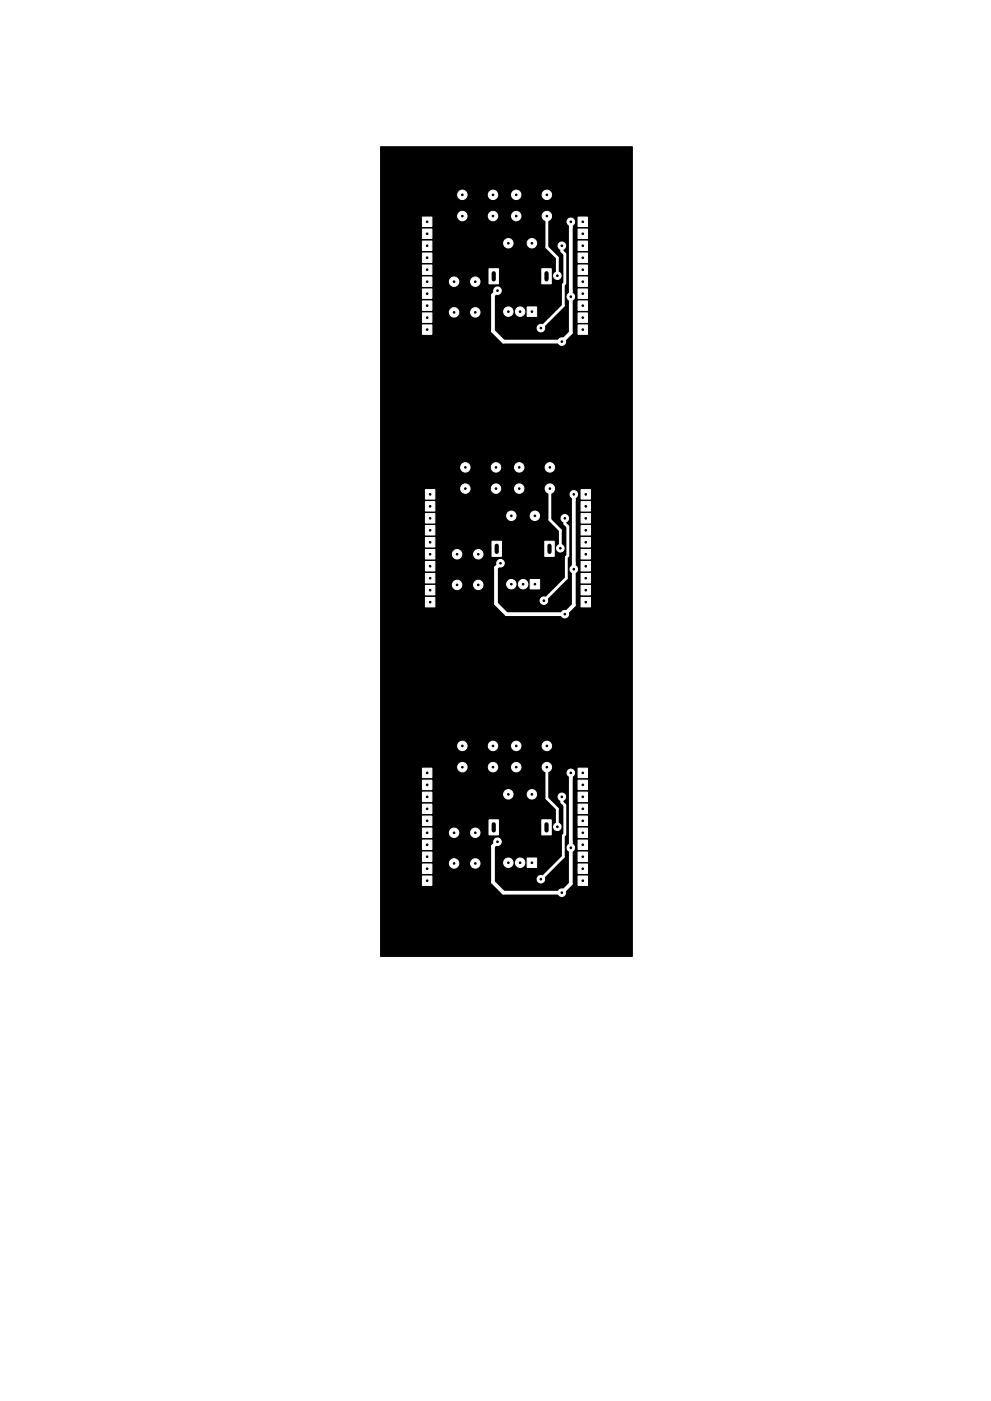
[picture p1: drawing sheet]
<svg xmlns="http://www.w3.org/2000/svg" width="210mm" height="297mm" viewBox="0 0 210 297" stroke-linecap="round" stroke-linejoin="round" font-family="sans-serif">
<path d="M80.7 31.1h53.5v171.7h-53.5z" fill="#000" stroke="#000" stroke-width=".21"/>
<g fill="#fff" stroke="#fff" stroke-width=".21">
<path d="M122.6 185.7h2v2h-2z"/>
<path d="M122.6 162.9h2v2h-2z"/>
<path d="M122.6 183.2h2v2h-2z"/>
<path d="M122.6 180.6h2v2h-2z"/>
<path d="M122.6 178.1h2v2h-2z"/>
<path d="M122.6 175.6h2v2h-2z"/>
<path d="M122.6 173h2v2h-2z"/>
<path d="M122.6 170.5h2v2h-2z"/>
<path d="M122.6 167.9h2v2h-2z"/>
<path d="M122.6 165.4h2v2h-2z"/>
<path d="M89.6 162.9h2v2h-2z"/>
<path d="M89.6 165.4h2v2h-2z"/>
<path d="M89.6 167.9h2v2h-2z"/>
<path d="M89.6 170.5h2v2h-2z"/>
<path d="M89.6 173h2v2h-2z"/>
<path d="M89.6 175.6h2v2h-2z"/>
<path d="M89.6 178.1h2v2h-2z"/>
<path d="M89.6 180.6h2v2h-2z"/>
<path d="M89.6 183.2h2v2h-2z"/>
<path d="M89.6 185.7h2v2h-2z"/>
<path d="M103.8 173.8h2v3.2h-2z"/>
<path d="M115 173.8h2v3.2h-2z"/>
<path d="M111.9 181.9h2v2h-2z"/>
<path d="M123.3 126.7h2v2h-2z"/>
<path d="M123.3 103.8h2v2h-2z"/>
<path d="M123.3 124.1h2v2h-2z"/>
<path d="M123.3 121.6h2v2h-2z"/>
<path d="M123.3 119.1h2v2h-2z"/>
<path d="M123.3 116.5h2v2h-2z"/>
<path d="M123.3 114h2v2h-2z"/>
<path d="M123.3 111.4h2v2h-2z"/>
<path d="M123.3 108.9h2v2h-2z"/>
<path d="M123.3 106.4h2v2h-2z"/>
<path d="M90.3 103.8h2v2h-2z"/>
<path d="M90.3 106.4h2v2h-2z"/>
<path d="M90.3 108.9h2v2h-2z"/>
<path d="M90.3 111.4h2v2h-2z"/>
<path d="M90.3 114h2v2h-2z"/>
<path d="M90.3 116.5h2v2h-2z"/>
<path d="M90.3 119.1h2v2h-2z"/>
<path d="M90.3 121.6h2v2h-2z"/>
<path d="M90.3 124.1h2v2h-2z"/>
<path d="M90.3 126.7h2v2h-2z"/>
<path d="M104.4 114.8h2v3.2h-2z"/>
<path d="M115.6 114.8h2v3.2h-2z"/>
<path d="M112.5 122.9h2v2h-2z"/>
<path d="M111.9 65.1h2v2h-2z"/>
<path d="M115 57h2v3.2h-2z"/>
<path d="M103.8 57h2v3.2h-2z"/>
<path d="M89.6 68.9h2v2h-2z"/>
<path d="M89.6 66.3h2v2h-2z"/>
<path d="M89.6 63.8h2v2h-2z"/>
<path d="M89.6 61.3h2v2h-2z"/>
<path d="M89.6 58.7h2v2h-2z"/>
<path d="M89.6 56.2h2v2h-2z"/>
<path d="M89.6 53.6h2v2h-2z"/>
<path d="M89.6 51.1h2v2h-2z"/>
<path d="M89.6 48.6h2v2h-2z"/>
<path d="M89.6 46h2v2h-2z"/>
<path d="M122.6 48.6h2v2h-2z"/>
<path d="M122.6 51.1h2v2h-2z"/>
<path d="M122.6 53.6h2v2h-2z"/>
<path d="M122.6 56.2h2v2h-2z"/>
<path d="M122.6 58.7h2v2h-2z"/>
<path d="M122.6 61.3h2v2h-2z"/>
<path d="M122.6 63.8h2v2h-2z"/>
<path d="M122.6 66.3h2v2h-2z"/>
<path d="M122.6 46h2v2h-2z"/>
<path d="M122.6 68.9h2v2h-2z"/>
<circle cx="116" cy="162.7" r="1"/>
<circle cx="116" cy="158.2" r="1"/>
<circle cx="109.5" cy="162.7" r="1"/>
<circle cx="109.5" cy="158.2" r="1"/>
<circle cx="100.8" cy="176.6" r="1"/>
<circle cx="96.3" cy="176.6" r="1"/>
<circle cx="100.8" cy="183.1" r="1"/>
<circle cx="96.3" cy="183.1" r="1"/>
<circle cx="104.6" cy="162.7" r="1"/>
<circle cx="104.6" cy="158.2" r="1"/>
<circle cx="98.1" cy="162.7" r="1"/>
<circle cx="98.1" cy="158.2" r="1"/>
<circle cx="107.9" cy="168.4" r="1"/>
<circle cx="112.9" cy="168.4" r="1"/>
<circle cx="107.9" cy="182.9" r="1"/>
<circle cx="110.4" cy="182.9" r="1"/>
<circle cx="116.7" cy="103.6" r="1"/>
<circle cx="116.7" cy="99.1" r="1"/>
<circle cx="110.2" cy="103.6" r="1"/>
<circle cx="110.2" cy="99.1" r="1"/>
<circle cx="101.5" cy="117.5" r="1"/>
<circle cx="97" cy="117.5" r="1"/>
<circle cx="101.5" cy="124" r="1"/>
<circle cx="97" cy="124" r="1"/>
<circle cx="105.2" cy="103.6" r="1"/>
<circle cx="105.2" cy="99.1" r="1"/>
<circle cx="98.7" cy="103.6" r="1"/>
<circle cx="98.7" cy="99.1" r="1"/>
<circle cx="108.5" cy="109.4" r="1"/>
<circle cx="113.5" cy="109.4" r="1"/>
<circle cx="108.5" cy="123.9" r="1"/>
<circle cx="111" cy="123.9" r="1"/>
<circle cx="110.4" cy="66.1" r="1"/>
<circle cx="107.9" cy="66.1" r="1"/>
<circle cx="112.9" cy="51.6" r="1"/>
<circle cx="107.9" cy="51.6" r="1"/>
<circle cx="98.1" cy="41.3" r="1"/>
<circle cx="98.1" cy="45.8" r="1"/>
<circle cx="104.6" cy="41.3" r="1"/>
<circle cx="104.6" cy="45.8" r="1"/>
<circle cx="96.3" cy="66.2" r="1"/>
<circle cx="100.8" cy="66.2" r="1"/>
<circle cx="96.3" cy="59.7" r="1"/>
<circle cx="100.8" cy="59.7" r="1"/>
<circle cx="109.5" cy="41.3" r="1"/>
<circle cx="109.5" cy="45.8" r="1"/>
<circle cx="116" cy="41.3" r="1"/>
<circle cx="116" cy="45.8" r="1"/>
<circle cx="119.8" cy="109.9" r=".8"/>
<circle cx="115.4" cy="127.4" r=".8"/>
<circle cx="118.9" cy="116.2" r=".8"/>
<circle cx="121.7" cy="104.8" r=".8"/>
<circle cx="119.8" cy="130.2" r=".8"/>
<circle cx="106.2" cy="119.4" r=".8"/>
<circle cx="121.7" cy="120.7" r=".8"/>
<circle cx="119.2" cy="168.9" r=".8"/>
<circle cx="114.8" cy="186.4" r=".8"/>
<circle cx="118.2" cy="175.3" r=".8"/>
<circle cx="121.1" cy="163.9" r=".8"/>
<circle cx="119.2" cy="189.3" r=".8"/>
<circle cx="105.5" cy="178.5" r=".8"/>
<circle cx="121.1" cy="179.7" r=".8"/>
<circle cx="114.8" cy="69.6" r=".8"/>
<circle cx="119.2" cy="52.1" r=".8"/>
<circle cx="118.2" cy="58.5" r=".8"/>
<circle cx="105.5" cy="61.6" r=".8"/>
<circle cx="121.1" cy="47" r=".8"/>
<circle cx="119.2" cy="72.4" r=".8"/>
<circle cx="121.1" cy="62.9" r=".8"/>
</g>
<path d="M116.7 103.6v6.6l2.2 2.2v3.8M119.8 109.9v1.1l.7 .7v6.1l-.3 .3v4.5l-4.8 4.8" fill="none" stroke="#fff" stroke-width=".6"/>
<path d="M121.7 104.8v14.6M121.7 128.3l-1.9 1.9" fill="none" stroke="#fff" stroke-width=".8"/>
<circle cx="119.8" cy="130.2" r=".4" fill="#fff"/>
<path d="M106.2 119.4l-1 1v7.6l2.3 2.2h12.3M121.7 119.4v8.9M121.1 163.9v14.6M121.1 187.4l-1.9 1.9" fill="none" stroke="#fff" stroke-width=".8"/>
<path d="M116 162.7v6.6l2.2 2.2v3.8M119.2 168.9v1.2l.6 .6v6.2l-.3 .3v4.4l-4.7 4.8" fill="none" stroke="#fff" stroke-width=".6"/>
<circle cx="119.2" cy="189.3" r=".4" fill="#fff"/>
<path d="M121.1 47v14.6M121.1 70.5l-1.9 1.9M105.5 178.5l-.9 .9v7.6l2.2 2.3h12.4M121.1 178.5v8.9" fill="none" stroke="#fff" stroke-width=".8"/>
<path d="M116 45.8v6.6l2.2 2.2v3.9M119.2 52.1v1.1l.6 .7v6.1l-.3 .4v4.4l-4.7 4.8" fill="none" stroke="#fff" stroke-width=".6"/>
<circle cx="119.2" cy="72.4" r=".4" fill="#fff"/>
<path d="M105.5 61.6l-.9 1v7.6l2.2 2.2h12.4M121.1 61.6v8.9" fill="none" stroke="#fff" stroke-width=".8"/>
<g fill="#000" stroke="#000" stroke-width=".21">
<circle cx="90.6" cy="57.2" r=".17"/>
<circle cx="90.6" cy="52.1" r=".17"/>
<circle cx="90.6" cy="59.7" r=".17"/>
<circle cx="90.6" cy="54.6" r=".17"/>
<circle cx="90.6" cy="47" r=".17"/>
<circle cx="90.6" cy="49.6" r=".17"/>
<circle cx="90.6" cy="41.9" r=".18"/>
<circle cx="96.3" cy="59.7" r=".17"/>
<circle cx="98.1" cy="45.8" r=".18"/>
<circle cx="98.1" cy="41.3" r=".18"/>
<circle cx="100.8" cy="59.7" r=".17"/>
<circle cx="104.6" cy="45.8" r=".17"/>
<circle cx="104.6" cy="41.3" r=".18"/>
<circle cx="107.9" cy="51.6" r=".18"/>
<circle cx="109.5" cy="45.8" r=".18"/>
<circle cx="109.5" cy="41.3" r=".18"/>
<circle cx="112.9" cy="51.6" r=".18"/>
<circle cx="116" cy="45.8" r=".17"/>
<circle cx="116" cy="41.3" r=".18"/>
<circle cx="118.2" cy="58.5" r=".17"/>
<circle cx="119.2" cy="52.1" r=".17"/>
<circle cx="121.1" cy="47" r=".17"/>
<circle cx="123.6" cy="59.7" r=".17"/>
<circle cx="123.6" cy="49.6" r=".17"/>
<circle cx="123.6" cy="47" r=".17"/>
<circle cx="123.6" cy="54.6" r=".17"/>
<circle cx="123.6" cy="52.1" r=".17"/>
<circle cx="123.6" cy="57.2" r=".17"/>
<circle cx="123.6" cy="41.9" r=".18"/>
<circle cx="90.6" cy="62.3" r=".17"/>
<circle cx="90.6" cy="64.8" r=".17"/>
<circle cx="90.6" cy="75" r=".17"/>
<circle cx="90.6" cy="69.9" r=".17"/>
<circle cx="90.6" cy="67.3" r=".17"/>
<circle cx="96.3" cy="66.2" r=".17"/>
<circle cx="100.8" cy="66.2" r=".17"/>
<circle cx="105.5" cy="61.6" r=".17"/>
<circle cx="107.9" cy="66.1" r=".17"/>
<circle cx="110.4" cy="66.1" r=".17"/>
<circle cx="112.9" cy="66.1" r=".17"/>
<circle cx="114.8" cy="69.6" r=".17"/>
<circle cx="119.2" cy="72.4" r=".17"/>
<circle cx="121.1" cy="62.9" r=".17"/>
<circle cx="123.6" cy="62.3" r=".17"/>
<circle cx="123.6" cy="64.8" r=".17"/>
<circle cx="123.6" cy="67.3" r=".17"/>
<circle cx="123.6" cy="75" r=".17"/>
<circle cx="123.6" cy="69.9" r=".17"/>
<circle cx="91.3" cy="99.7" r=".17"/>
<circle cx="98.7" cy="99.1" r=".18"/>
<circle cx="105.2" cy="99.1" r=".17"/>
<circle cx="110.2" cy="99.1" r=".18"/>
<circle cx="116.7" cy="99.1" r=".17"/>
<circle cx="124.3" cy="99.7" r=".17"/>
<circle cx="91.3" cy="109.9" r=".17"/>
<circle cx="91.3" cy="112.4" r=".17"/>
<circle cx="91.3" cy="107.4" r=".17"/>
<circle cx="91.3" cy="115" r=".17"/>
<circle cx="91.3" cy="104.8" r=".17"/>
<circle cx="91.3" cy="117.5" r=".17"/>
<circle cx="97" cy="117.5" r=".17"/>
<circle cx="98.7" cy="103.6" r=".18"/>
<circle cx="101.5" cy="117.5" r=".17"/>
<circle cx="105.2" cy="103.6" r=".17"/>
<circle cx="106.2" cy="119.4" r=".17"/>
<circle cx="108.5" cy="109.4" r=".18"/>
<circle cx="110.2" cy="103.6" r=".18"/>
<circle cx="113.5" cy="109.4" r=".18"/>
<circle cx="116.7" cy="103.6" r=".17"/>
<circle cx="118.9" cy="116.2" r=".17"/>
<circle cx="119.8" cy="109.9" r=".17"/>
<circle cx="121.7" cy="104.8" r=".17"/>
<circle cx="124.3" cy="107.4" r=".17"/>
<circle cx="124.3" cy="104.8" r=".17"/>
<circle cx="124.3" cy="117.5" r=".17"/>
<circle cx="124.3" cy="115" r=".17"/>
<circle cx="124.3" cy="112.4" r=".17"/>
<circle cx="124.3" cy="109.9" r=".17"/>
<circle cx="91.3" cy="120.1" r=".17"/>
<circle cx="91.3" cy="132.8" r=".17"/>
<circle cx="91.3" cy="125.1" r=".17"/>
<circle cx="91.3" cy="127.7" r=".17"/>
<circle cx="91.3" cy="122.6" r=".17"/>
<circle cx="97" cy="124" r=".17"/>
<circle cx="101.5" cy="124" r=".17"/>
<circle cx="108.5" cy="123.9" r=".17"/>
<circle cx="111" cy="123.9" r=".17"/>
<circle cx="113.5" cy="123.9" r=".17"/>
<circle cx="115.4" cy="127.4" r=".17"/>
<circle cx="119.8" cy="130.2" r=".17"/>
<circle cx="121.7" cy="120.7" r=".17"/>
<circle cx="124.3" cy="127.7" r=".17"/>
<circle cx="124.3" cy="120.1" r=".17"/>
<circle cx="124.3" cy="132.8" r=".17"/>
<circle cx="124.3" cy="125.1" r=".17"/>
<circle cx="124.3" cy="122.6" r=".17"/>
<circle cx="90.6" cy="158.8" r=".17"/>
<circle cx="98.1" cy="158.2" r=".18"/>
<circle cx="104.6" cy="158.2" r=".17"/>
<circle cx="109.5" cy="158.2" r=".18"/>
<circle cx="116" cy="158.2" r=".17"/>
<circle cx="123.6" cy="158.8" r=".17"/>
<circle cx="90.6" cy="163.9" r=".17"/>
<circle cx="90.6" cy="179.1" r=".17"/>
<circle cx="90.6" cy="176.6" r=".17"/>
<circle cx="90.6" cy="166.4" r=".17"/>
<circle cx="90.6" cy="168.9" r=".17"/>
<circle cx="90.6" cy="171.5" r=".17"/>
<circle cx="90.6" cy="174" r=".17"/>
<circle cx="96.3" cy="176.6" r=".17"/>
<circle cx="98.1" cy="162.7" r=".18"/>
<circle cx="100.8" cy="176.6" r=".17"/>
<circle cx="104.6" cy="162.7" r=".17"/>
<circle cx="105.5" cy="178.5" r=".17"/>
<circle cx="107.9" cy="168.4" r=".18"/>
<circle cx="109.5" cy="162.7" r=".18"/>
<circle cx="112.9" cy="168.4" r=".18"/>
<circle cx="116" cy="162.7" r=".17"/>
<circle cx="118.2" cy="175.3" r=".17"/>
<circle cx="119.2" cy="168.9" r=".17"/>
<circle cx="121.1" cy="163.9" r=".17"/>
<circle cx="121.1" cy="179.7" r=".17"/>
<circle cx="123.6" cy="179.1" r=".17"/>
<circle cx="123.6" cy="174" r=".17"/>
<circle cx="123.6" cy="166.4" r=".17"/>
<circle cx="123.6" cy="176.6" r=".17"/>
<circle cx="123.6" cy="171.5" r=".17"/>
<circle cx="123.6" cy="163.9" r=".17"/>
<circle cx="123.6" cy="168.9" r=".17"/>
<circle cx="90.6" cy="181.6" r=".17"/>
<circle cx="90.6" cy="184.2" r=".17"/>
<circle cx="90.6" cy="186.7" r=".17"/>
<circle cx="90.6" cy="191.8" r=".17"/>
<circle cx="96.3" cy="183.1" r=".17"/>
<circle cx="100.8" cy="183.1" r=".17"/>
<circle cx="107.9" cy="182.9" r=".17"/>
<circle cx="110.4" cy="182.9" r=".17"/>
<circle cx="112.9" cy="182.9" r=".17"/>
<circle cx="114.8" cy="186.4" r=".17"/>
<circle cx="119.2" cy="189.3" r=".17"/>
<circle cx="123.6" cy="184.2" r=".17"/>
<circle cx="123.6" cy="186.7" r=".17"/>
<circle cx="123.6" cy="191.8" r=".17"/>
<circle cx="123.6" cy="181.6" r=".17"/>
</g>
<path d="M104.8 57.9v1.3M116 57.9v1.3M105.4 115.7v1.3M116.6 115.7v1.3M104.8 174.8v1.3M116 174.8v1.3" fill="none" stroke="#000" stroke-width=".9"/>
</svg>
